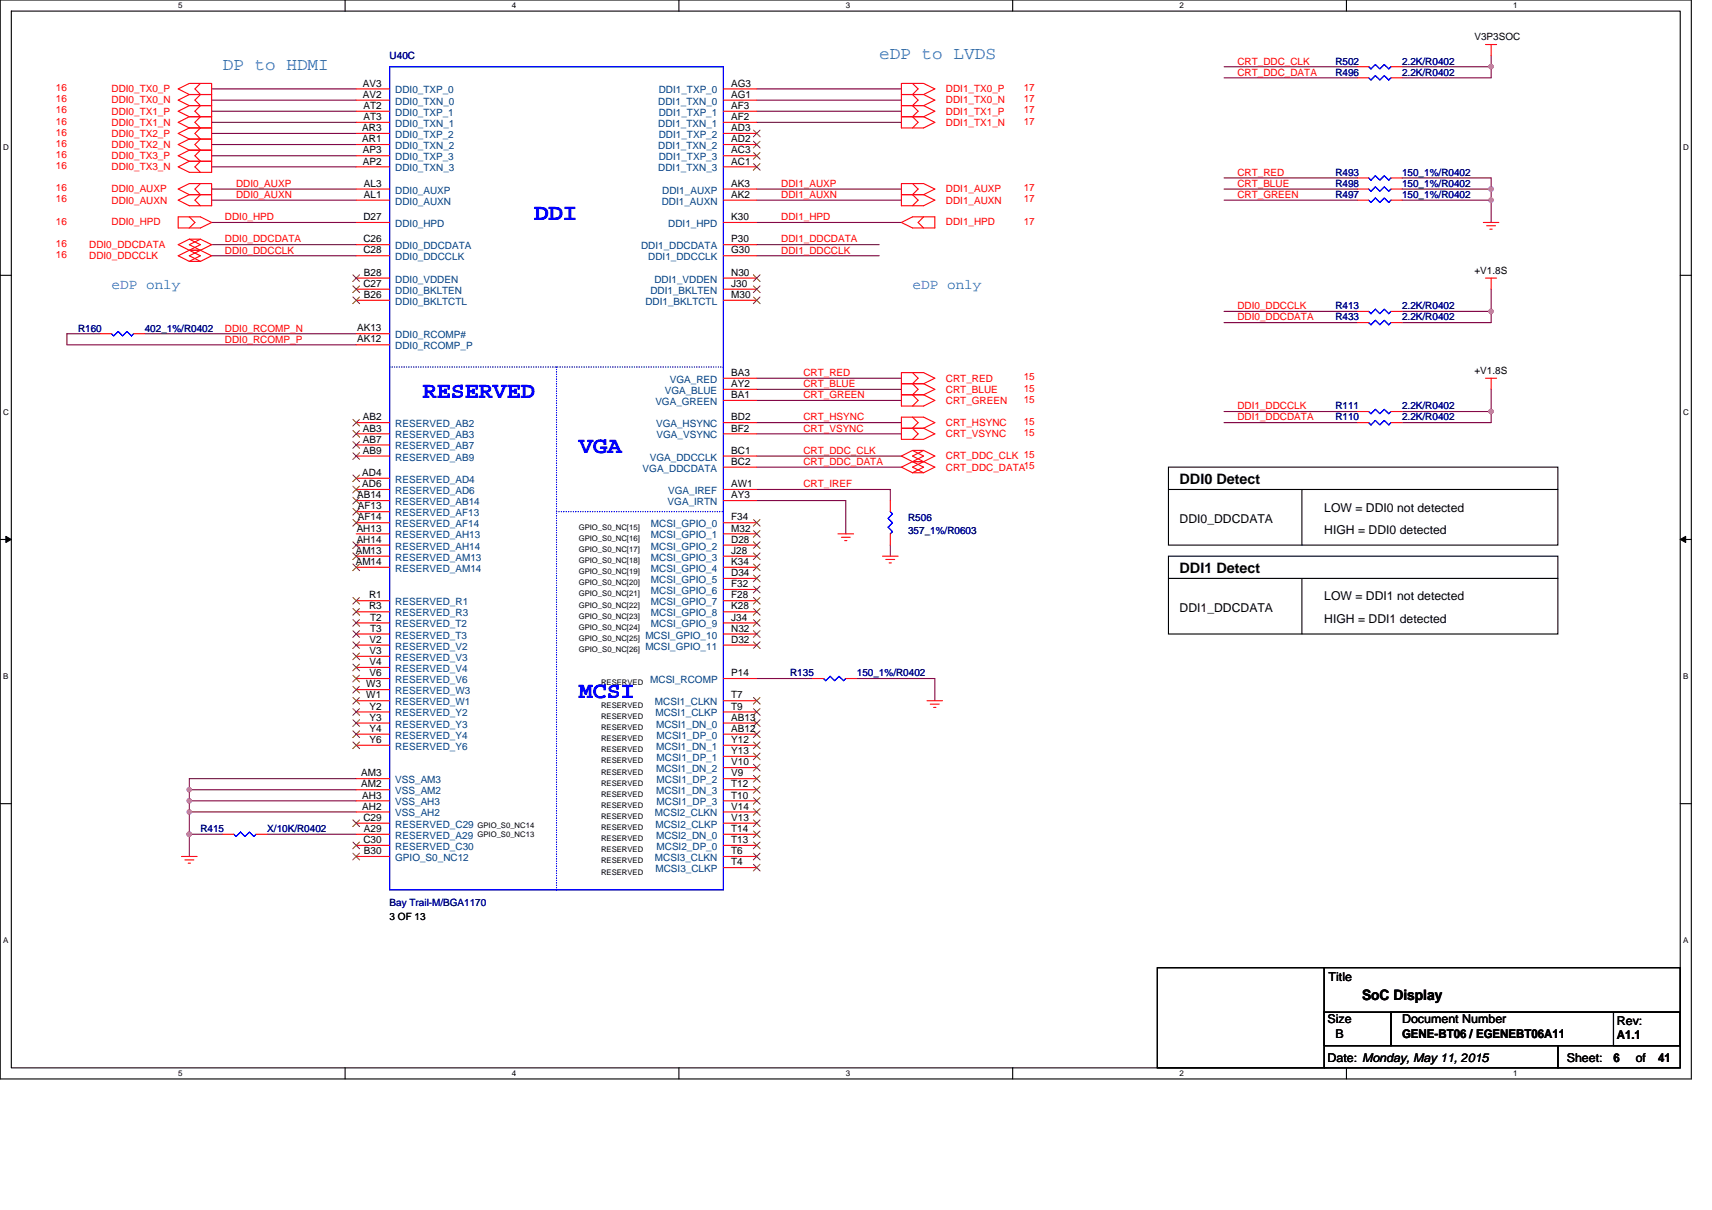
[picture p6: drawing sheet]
<svg xmlns="http://www.w3.org/2000/svg" width="297mm" height="210mm" viewBox="0 0 297 210" stroke-linecap="round" stroke-linejoin="round" font-family="sans-serif">
<defs><g id="words">
<g font-size="4" fill="#00f">
<text x="92.7" y="38.1">DDI</text>
<text x="73.4" y="69">RESERVED</text>
<text x="100.4" y="78.7">VGA</text>
<text x="100.4" y="121.1">MCSI</text>
</g>
<g font-size="3.1" fill="#0080ff">
<text x="152.5" y="10.2">eDP to LVDS</text>
<text x="38.6" y="12.1">DP to HDMI</text>
</g>
<g font-size="2.5" fill="#0080ff">
<text x="19.3" y="50.2">eDP only</text>
<text x="158.3" y="50.2">eDP only</text>
</g>
<g font-size="2.5">
<text x="204.7" y="84">DDI0 Detect</text>
<text x="204.7" y="99.4">DDI1 Detect</text>
<text x="236.3" y="173.5">SoC Display</text>
</g>
<g font-size="2.1">
<text x="229.8" y="88.8">LOW = DDI0 not detected</text>
<text x="204.7" y="90.7">DDI0_DDCDATA</text>
<text x="229.8" y="92.6">HIGH = DDI0 detected</text>
<text x="204.7" y="106.2">DDI1_DDCDATA</text>
<text x="229.8" y="104.2">LOW = DDI1 not detected</text>
<text x="229.8" y="108.1">HIGH = DDI1 detected</text>
<text x="230.5" y="170.2">Title</text>
<text x="230.3" y="177.6">Size</text>
<text x="243.3" y="177.6">Document Number</text>
<text x="280.5" y="177.9">Rev:</text>
<text x="230.3" y="184.3">Date: Monday, May 11, 2015</text>
<text x="231.7" y="180.1">B</text>
<text x="243.3" y="180.1">GENE-BT06 / EGENEBT06A11</text>
<text x="271.8" y="184.3">Sheet:</text>
<text x="279.9" y="184.4">6</text>
<text x="280.5" y="180.3">A1.1</text>
<text x="283.8" y="184.3">of</text>
<text x="287.7" y="184.4">41</text>
</g>
<g font-size="1.7" fill="#000080">
<text x="67.6" y="10.2">U40C</text>
<text x="231.7" y="11.2">R502</text>
<text x="243.3" y="11.2">2.2K/R0402</text>
<text x="231.7" y="13.1">R496</text>
<text x="243.3" y="13.1">2.2K/R0402</text>
<text x="231.7" y="30.5">R493</text>
<text x="231.7" y="34.4">R497</text>
<text x="231.7" y="32.4">R498</text>
<text x="243.3" y="30.5">150_1%/R0402</text>
<text x="243.3" y="34.4">150_1%/R0402</text>
<text x="243.3" y="32.4">150_1%/R0402</text>
<text x="231.7" y="53.7">R413</text>
<text x="243.3" y="53.7">2.2K/R0402</text>
<text x="13.5" y="57.5">R160</text>
<text x="25.1" y="57.5">402_1%/R0402</text>
<text x="231.7" y="55.6">R433</text>
<text x="243.3" y="55.6">2.2K/R0402</text>
<text x="231.7" y="71">R111</text>
<text x="243.3" y="71">2.2K/R0402</text>
<text x="231.7" y="73">R110</text>
<text x="243.3" y="73">2.2K/R0402</text>
<text x="157.6" y="90.3">R506</text>
<text x="157.6" y="92.6">357_1%/R0603</text>
<text x="137.1" y="117.4">R135</text>
<text x="148.7" y="117.4">150_1%/R0402</text>
<text x="34.8" y="144.4">R415</text>
<text x="46.4" y="144.4">X/10K/R0402</text>
<text x="67.6" y="157.1">Bay Trail-M/BGA1170</text>
</g>
<g font-size="1.7" fill="#f00">
<text x="214.7" y="11.2">CRT_DDC_CLK</text>
<text x="9.7" y="15.8">16</text>
<text x="9.7" y="17.8">16</text>
<text x="19.3" y="16">DDI0_TX0_P</text>
<text x="19.3" y="17.9">DDI0_TX0_N</text>
<text x="164.1" y="16">DDI1_TX0_P</text>
<text x="164.1" y="17.9">DDI1_TX0_N</text>
<text x="177.6" y="15.8">17</text>
<text x="177.6" y="17.8">17</text>
<text x="214.7" y="13.1">CRT_DDC_DATA</text>
<text x="9.7" y="19.7">16</text>
<text x="9.7" y="21.6">16</text>
<text x="9.7" y="23.5">16</text>
<text x="19.3" y="19.9">DDI0_TX1_P</text>
<text x="19.3" y="21.8">DDI0_TX1_N</text>
<text x="19.3" y="23.7">DDI0_TX2_P</text>
<text x="164.1" y="19.9">DDI1_TX1_P</text>
<text x="164.1" y="21.8">DDI1_TX1_N</text>
<text x="177.6" y="19.7">17</text>
<text x="177.6" y="21.6">17</text>
<text x="9.7" y="25.5">16</text>
<text x="9.7" y="27.4">16</text>
<text x="9.7" y="29.3">16</text>
<text x="19.3" y="25.7">DDI0_TX2_N</text>
<text x="19.3" y="27.6">DDI0_TX3_P</text>
<text x="19.3" y="29.5">DDI0_TX3_N</text>
<text x="9.7" y="33.2">16</text>
<text x="9.7" y="35.1">16</text>
<text x="19.3" y="33.4">DDI0_AUXP</text>
<text x="19.3" y="35.3">DDI0_AUXN</text>
<text x="41" y="32.4">DDI0_AUXP</text>
<text x="41" y="34.4">DDI0_AUXN</text>
<text x="135.5" y="32.4">DDI1_AUXP</text>
<text x="135.5" y="34.4">DDI1_AUXN</text>
<text x="164.1" y="33.4">DDI1_AUXP</text>
<text x="164.1" y="35.3">DDI1_AUXN</text>
<text x="177.6" y="33.2">17</text>
<text x="177.6" y="35.1">17</text>
<text x="214.7" y="32.4">CRT_BLUE</text>
<text x="214.7" y="34.4">CRT_GREEN</text>
<text x="214.7" y="30.5">CRT_RED</text>
<text x="9.7" y="39">16</text>
<text x="19.3" y="39">DDI0_HPD</text>
<text x="39" y="38.2">DDI0_HPD</text>
<text x="135.5" y="38.2">DDI1_HPD</text>
<text x="164.1" y="39">DDI1_HPD</text>
<text x="177.6" y="39">17</text>
<text x="9.7" y="42.8">16</text>
<text x="9.7" y="44.8">16</text>
<text x="15.5" y="43.1">DDI0_DDCDATA</text>
<text x="15.5" y="45">DDI0_DDCCLK</text>
<text x="39" y="42.1">DDI0_DDCDATA</text>
<text x="39" y="44">DDI0_DDCCLK</text>
<text x="135.5" y="42.1">DDI1_DDCDATA</text>
<text x="135.5" y="44">DDI1_DDCCLK</text>
<text x="214.7" y="53.7">DDI0_DDCCLK</text>
<text x="39" y="57.5">DDI0_RCOMP_N</text>
<text x="39" y="59.5">DDI0_RCOMP_P</text>
<text x="214.7" y="55.6">DDI0_DDCDATA</text>
<text x="139.4" y="65.3">CRT_RED</text>
<text x="139.4" y="67.2">CRT_BLUE</text>
<text x="139.4" y="69.1">CRT_GREEN</text>
<text x="164.1" y="68.1">CRT_BLUE</text>
<text x="164.1" y="70.1">CRT_GREEN</text>
<text x="164.1" y="66.2">CRT_RED</text>
<text x="177.6" y="67.9">15</text>
<text x="177.6" y="69.9">15</text>
<text x="177.6" y="66">15</text>
<text x="214.7" y="71">DDI1_DDCCLK</text>
<text x="139.4" y="73">CRT_HSYNC</text>
<text x="139.4" y="74.9">CRT_VSYNC</text>
<text x="164.1" y="73.9">CRT_HSYNC</text>
<text x="164.1" y="75.9">CRT_VSYNC</text>
<text x="177.6" y="73.7">15</text>
<text x="177.6" y="75.7">15</text>
<text x="214.7" y="73">DDI1_DDCDATA</text>
<text x="139.4" y="78.8">CRT_DDC_CLK</text>
<text x="139.4" y="80.7">CRT_DDC_DATA</text>
<text x="164.1" y="79.7">CRT_DDC_CLK 15</text>
<text x="164.1" y="81.7">CRT_DDC_DATA15</text>
<text x="139.4" y="84.6">CRT_IREF</text>
</g>
<g font-size="1.7">
<text x="255.8" y="6.9">V3P3SOC</text>
<text x="62.9" y="15">AV3</text>
<text x="62.9" y="17">AV2</text>
<text x="126.9" y="15">AG3</text>
<text x="126.9" y="17">AG1</text>
<text x="62.9" y="22.8">AR3</text>
<text x="63.1" y="18.9">AT2</text>
<text x="63.1" y="20.8">AT3</text>
<text x="126.9" y="18.9">AF3</text>
<text x="126.9" y="22.8">AD3</text>
<text x="126.9" y="20.8">AF2</text>
<text x="62.9" y="24.7">AR1</text>
<text x="62.9" y="26.6">AP3</text>
<text x="62.9" y="28.6">AP2</text>
<text x="126.9" y="26.6">AC3</text>
<text x="126.9" y="24.7">AD2</text>
<text x="126.9" y="28.6">AC1</text>
<text x="63.1" y="32.4">AL3</text>
<text x="63.1" y="34.3">AL1</text>
<text x="126.9" y="32.4">AK3</text>
<text x="126.9" y="34.3">AK2</text>
<text x="63.1" y="38.2">D27</text>
<text x="126.9" y="38.2">K30</text>
<text x="63.1" y="42.1">C26</text>
<text x="63.1" y="44">C28</text>
<text x="63.1" y="47.9">B28</text>
<text x="126.9" y="44">G30</text>
<text x="126.9" y="42.1">P30</text>
<text x="126.9" y="47.9">N30</text>
<text x="255.8" y="47.5">+V1.8S</text>
<text x="63.1" y="49.8">C27</text>
<text x="63.1" y="51.7">B26</text>
<text x="126.9" y="51.7">M30</text>
<text x="126.9" y="49.8">J30</text>
<text x="62" y="57.5">AK13</text>
<text x="62" y="59.4">AK12</text>
<text x="126.9" y="65.2">BA3</text>
<text x="255.8" y="64.9">+V1.8S</text>
<text x="126.9" y="67.2">AY2</text>
<text x="126.9" y="69.1">BA1</text>
<text x="62.9" y="76.8">AB7</text>
<text x="62.9" y="72.9">AB2</text>
<text x="62.9" y="74.9">AB3</text>
<text x="126.9" y="74.9">BF2</text>
<text x="126.9" y="72.9">BD2</text>
<text x="62.9" y="82.6">AD4</text>
<text x="62.9" y="78.7">AB9</text>
<text x="126.9" y="78.7">BC1</text>
<text x="126.9" y="80.7">BC2</text>
<text x="62" y="86.5">AB14</text>
<text x="62.1" y="88.4">AF13</text>
<text x="62.9" y="84.5">AD6</text>
<text x="126.9" y="86.5">AY3</text>
<text x="126.9" y="84.5">AW1</text>
<text x="61.9" y="92.2">AH13</text>
<text x="61.9" y="94.2">AH14</text>
<text x="62.1" y="90.3">AF14</text>
<text x="126.9" y="92.2">M32</text>
<text x="126.9" y="90.3">F34</text>
<text x="126.9" y="94.2">D28</text>
<text x="61.7" y="96.1">AM13</text>
<text x="61.7" y="98">AM14</text>
<text x="126.9" y="98">K34</text>
<text x="126.9" y="96.1">J28</text>
<text x="126.9" y="101.9">F32</text>
<text x="126.9" y="100">D34</text>
<text x="64" y="105.8">R3</text>
<text x="64" y="103.8">R1</text>
<text x="64.2" y="107.7">T2</text>
<text x="126.9" y="105.8">K28</text>
<text x="126.9" y="107.7">J34</text>
<text x="126.9" y="103.8">F28</text>
<text x="64.1" y="111.5">V2</text>
<text x="64.1" y="113.5">V3</text>
<text x="64.2" y="109.6">T3</text>
<text x="126.9" y="109.6">N32</text>
<text x="126.9" y="111.5">D32</text>
<text x="63.6" y="119.3">W3</text>
<text x="64.1" y="115.4">V4</text>
<text x="64.1" y="117.3">V6</text>
<text x="126.9" y="117.3">P14</text>
<text x="63.6" y="121.2">W1</text>
<text x="64.1" y="123.1">Y2</text>
<text x="64.1" y="125.1">Y3</text>
<text x="126.9" y="121.2">T7</text>
<text x="126.9" y="123.1">T9</text>
<text x="126.9" y="125.1">AB13</text>
<text x="64.1" y="127">Y4</text>
<text x="64.1" y="128.9">Y6</text>
<text x="126.9" y="127">AB12</text>
<text x="126.9" y="130.9">Y13</text>
<text x="126.9" y="128.9">Y12</text>
<text x="62.7" y="134.7">AM3</text>
<text x="62.7" y="136.7">AM2</text>
<text x="126.9" y="134.7">V9</text>
<text x="126.9" y="136.7">T12</text>
<text x="126.9" y="132.8">V10</text>
<text x="62.9" y="138.6">AH3</text>
<text x="62.9" y="140.5">AH2</text>
<text x="63.1" y="142.5">C29</text>
<text x="126.9" y="140.5">V14</text>
<text x="126.9" y="138.6">T10</text>
<text x="126.9" y="142.5">V13</text>
<text x="63.1" y="146.3">C30</text>
<text x="63.1" y="148.2">B30</text>
<text x="63.1" y="144.4">A29</text>
<text x="126.9" y="146.3">T13</text>
<text x="126.9" y="148.2">T6</text>
<text x="126.9" y="144.4">T14</text>
<text x="126.9" y="150.2">T4</text>
<text x="67.6" y="159.6">3 OF 13</text>
</g>
<g font-size="1.7" fill="#004080">
<text x="68.6" y="16.2">DDI0_TXP_0</text>
<text x="114.3" y="16.2">DDI1_TXP_0</text>
<text x="68.6" y="18.2">DDI0_TXN_0</text>
<text x="68.6" y="20.1">DDI0_TXP_1</text>
<text x="68.6" y="22">DDI0_TXN_1</text>
<text x="68.6" y="23.9">DDI0_TXP_2</text>
<text x="114.2" y="22">DDI1_TXN_1</text>
<text x="114.2" y="18.2">DDI1_TXN_0</text>
<text x="114.3" y="20.1">DDI1_TXP_1</text>
<text x="114.3" y="23.9">DDI1_TXP_2</text>
<text x="68.6" y="27.8">DDI0_TXP_3</text>
<text x="68.6" y="25.9">DDI0_TXN_2</text>
<text x="68.6" y="29.7">DDI0_TXN_3</text>
<text x="114.2" y="25.9">DDI1_TXN_2</text>
<text x="114.2" y="29.7">DDI1_TXN_3</text>
<text x="114.3" y="27.8">DDI1_TXP_3</text>
<text x="68.6" y="33.6">DDI0_AUXP</text>
<text x="68.6" y="35.5">DDI0_AUXN</text>
<text x="114.8" y="35.5">DDI1_AUXN</text>
<text x="114.9" y="33.6">DDI1_AUXP</text>
<text x="68.6" y="39.4">DDI0_HPD</text>
<text x="115.9" y="39.4">DDI1_HPD</text>
<text x="68.6" y="43.2">DDI0_DDCDATA</text>
<text x="68.6" y="45.2">DDI0_DDCCLK</text>
<text x="111.2" y="43.2">DDI1_DDCDATA</text>
<text x="112.5" y="45.2">DDI1_DDCCLK</text>
<text x="68.6" y="51">DDI0_BKLTEN</text>
<text x="68.6" y="49">DDI0_VDDEN</text>
<text x="68.6" y="52.9">DDI0_BKLTCTL</text>
<text x="112" y="52.9">DDI1_BKLTCTL</text>
<text x="112.8" y="51">DDI1_BKLTEN</text>
<text x="113.5" y="49">DDI1_VDDEN</text>
<text x="68.6" y="58.7">DDI0_RCOMP#</text>
<text x="68.6" y="60.6">DDI0_RCOMP_P</text>
<text x="113.7" y="70.3">VGA_GREEN</text>
<text x="115.3" y="68.3">VGA_BLUE</text>
<text x="116.2" y="66.4">VGA_RED</text>
<text x="68.6" y="78">RESERVED_AB7</text>
<text x="68.6" y="74.1">RESERVED_AB2</text>
<text x="68.6" y="76.1">RESERVED_AB3</text>
<text x="113.8" y="74.1">VGA_HSYNC</text>
<text x="113.9" y="76.1">VGA_VSYNC</text>
<text x="68.6" y="83.8">RESERVED_AD4</text>
<text x="68.6" y="79.9">RESERVED_AB9</text>
<text x="111.5" y="81.9">VGA_DDCDATA</text>
<text x="112.8" y="79.9">VGA_DDCCLK</text>
<text x="68.6" y="85.7">RESERVED_AD6</text>
<text x="68.6" y="87.7">RESERVED_AB14</text>
<text x="68.6" y="89.6">RESERVED_AF13</text>
<text x="115.8" y="87.7">VGA_IRTN</text>
<text x="115.9" y="85.7">VGA_IREF</text>
<text x="68.6" y="91.5">RESERVED_AF14</text>
<text x="68.6" y="93.4">RESERVED_AH13</text>
<text x="68.6" y="95.4">RESERVED_AH14</text>
<text x="112.9" y="93.4">MCSI_GPIO_1</text>
<text x="112.9" y="91.5">MCSI_GPIO_0</text>
<text x="112.9" y="95.4">MCSI_GPIO_2</text>
<text x="68.6" y="97.3">RESERVED_AM13</text>
<text x="68.6" y="99.2">RESERVED_AM14</text>
<text x="112.9" y="99.2">MCSI_GPIO_4</text>
<text x="112.9" y="97.3">MCSI_GPIO_3</text>
<text x="112.9" y="101.2">MCSI_GPIO_5</text>
<text x="68.6" y="107">RESERVED_R3</text>
<text x="68.6" y="105">RESERVED_R1</text>
<text x="112.9" y="107">MCSI_GPIO_8</text>
<text x="112.9" y="103.1">MCSI_GPIO_6</text>
<text x="112.9" y="105">MCSI_GPIO_7</text>
<text x="68.6" y="108.9">RESERVED_T2</text>
<text x="68.6" y="112.7">RESERVED_V2</text>
<text x="68.6" y="110.8">RESERVED_T3</text>
<text x="112" y="110.8">MCSI_GPIO_10</text>
<text x="112" y="112.7">MCSI_GPIO_11</text>
<text x="112.9" y="108.9">MCSI_GPIO_9</text>
<text x="68.6" y="114.7">RESERVED_V3</text>
<text x="68.6" y="116.6">RESERVED_V4</text>
<text x="68.6" y="118.5">RESERVED_V6</text>
<text x="112.8" y="118.5">MCSI_RCOMP</text>
<text x="68.6" y="120.5">RESERVED_W3</text>
<text x="68.6" y="122.4">RESERVED_W1</text>
<text x="68.6" y="124.3">RESERVED_Y2</text>
<text x="113.6" y="122.4">MCSI1_CLKN</text>
<text x="113.7" y="124.3">MCSI1_CLKP</text>
<text x="68.6" y="128.2">RESERVED_Y4</text>
<text x="68.6" y="130.1">RESERVED_Y6</text>
<text x="68.6" y="126.3">RESERVED_Y3</text>
<text x="113.8" y="126.3">MCSI1_DN_0</text>
<text x="113.8" y="130.1">MCSI1_DN_1</text>
<text x="113.9" y="128.2">MCSI1_DP_0</text>
<text x="68.6" y="135.9">VSS_AM3</text>
<text x="68.6" y="137.8">VSS_AM2</text>
<text x="113.8" y="137.8">MCSI1_DN_3</text>
<text x="113.8" y="134">MCSI1_DN_2</text>
<text x="113.9" y="132">MCSI1_DP_1</text>
<text x="113.9" y="135.9">MCSI1_DP_2</text>
<text x="68.6" y="143.6">RESERVED_C29</text>
<text x="68.6" y="139.8">VSS_AH3</text>
<text x="68.6" y="141.7">VSS_AH2</text>
<text x="113.6" y="141.7">MCSI2_CLKN</text>
<text x="113.7" y="143.6">MCSI2_CLKP</text>
<text x="113.9" y="139.8">MCSI1_DP_3</text>
<text x="68.6" y="149.4">GPIO_S0_NC12</text>
<text x="68.6" y="147.5">RESERVED_C30</text>
<text x="68.6" y="145.6">RESERVED_A29</text>
<text x="113.6" y="149.4">MCSI3_CLKN</text>
<text x="113.8" y="145.6">MCSI2_DN_0</text>
<text x="113.9" y="147.5">MCSI2_DP_0</text>
<text x="113.7" y="151.3">MCSI3_CLKP</text>
</g>
<g font-size="1.4">
<text x="30.9" y="1.5">5</text>
<text x="88.8" y="1.5">4</text>
<text x="146.7" y="1.5">3</text>
<text x="204.7" y="1.5">2</text>
<text x="262.6" y="1.5">1</text>
<text x=".5" y="26.1">D</text>
<text x="292" y="26.1">D</text>
<text x=".5" y="71.9">C</text>
<text x="292" y="71.9">C</text>
<text x=".5" y="117.8">B</text>
<text x="292" y="117.8">B</text>
<text x=".5" y="163.6">A</text>
<text x="292" y="163.6">A</text>
<text x="30.9" y="186.8">5</text>
<text x="88.8" y="186.8">4</text>
<text x="146.7" y="186.8">3</text>
<text x="204.7" y="186.8">2</text>
<text x="262.6" y="186.8">1</text>
</g>
<g font-size="1.3">
<text x="100.4" y="91.9">GPIO_S0_NC[15]</text>
<text x="100.4" y="93.9">GPIO_S0_NC[16]</text>
<text x="100.4" y="95.8">GPIO_S0_NC[17]</text>
<text x="100.4" y="97.7">GPIO_S0_NC[18]</text>
<text x="100.4" y="99.7">GPIO_S0_NC[19]</text>
<text x="100.4" y="101.6">GPIO_S0_NC[20]</text>
<text x="100.4" y="103.5">GPIO_S0_NC[21]</text>
<text x="100.4" y="105.5">GPIO_S0_NC[22]</text>
<text x="100.4" y="107.4">GPIO_S0_NC[23]</text>
<text x="100.4" y="109.3">GPIO_S0_NC[24]</text>
<text x="100.4" y="111.2">GPIO_S0_NC[25]</text>
<text x="100.4" y="113.2">GPIO_S0_NC[26]</text>
<text x="104.3" y="119">RESERVED</text>
<text x="104.3" y="124.8">RESERVED</text>
<text x="104.3" y="122.8">RESERVED</text>
<text x="104.3" y="126.7">RESERVED</text>
<text x="104.3" y="128.6">RESERVED</text>
<text x="104.3" y="130.5">RESERVED</text>
<text x="104.3" y="132.5">RESERVED</text>
<text x="104.3" y="134.4">RESERVED</text>
<text x="104.3" y="136.3">RESERVED</text>
<text x="82.8" y="143.7">GPIO_S0_NC14</text>
<text x="104.3" y="138.3">RESERVED</text>
<text x="104.3" y="140.2">RESERVED</text>
<text x="104.3" y="142.1">RESERVED</text>
<text x="82.8" y="145.2">GPIO_S0_NC13</text>
<text x="104.3" y="144.1">RESERVED</text>
<text x="104.3" y="146">RESERVED</text>
<text x="104.3" y="147.9">RESERVED</text>
<text x="104.3" y="149.8">RESERVED</text>
<text x="104.3" y="151.8">RESERVED</text>
</g>
</g></defs>
<path d="M0 0h293.5v187.2h-293.5zM2 1.9h289.5v183.4h-289.5z" fill="none" stroke="#000" stroke-width=".19"/>
<g fill="#fff">
<path d="M30.9 .2h.8v1.6h-.8z"/>
<path d="M30.9 185.5h.8v1.6h-.8z"/>
</g>
<path d="M59.9 0v1.9M59.9 185.3v1.9" fill="none" stroke="#000" stroke-width=".19"/>
<g fill="#fff">
<path d="M88.8 .2h.8v1.6h-.8z"/>
<path d="M88.8 185.5h.8v1.6h-.8z"/>
</g>
<path d="M117.8 0v1.9M117.8 185.3v1.9" fill="none" stroke="#000" stroke-width=".19"/>
<g fill="#fff">
<path d="M146.7 .2h.8v1.6h-.8z"/>
<path d="M146.7 185.5h.8v1.6h-.8z"/>
</g>
<path d="M175.7 0v1.9M175.7 185.3v1.9" fill="none" stroke="#000" stroke-width=".19"/>
<g fill="#fff">
<path d="M204.7 .2h.7v1.6h-.7z"/>
<path d="M204.7 185.5h.7v1.6h-.7z"/>
</g>
<path d="M233.6 0v1.9M233.6 185.3v1.9" fill="none" stroke="#000" stroke-width=".19"/>
<g fill="#fff">
<path d="M262.6 .2h.7v1.6h-.7z"/>
<path d="M262.6 185.5h.7v1.6h-.7z"/>
<path d="M.5 24.8h1v1.6h-1z"/>
<path d="M292 24.8h1v1.6h-1z"/>
<path d="M.5 70.7h1v1.5h-1z"/>
<path d="M292 70.7h1v1.5h-1z"/>
</g>
<path d="M0 47.8h2M291.5 47.8h2" fill="none" stroke="#000" stroke-width=".19"/>
<g fill="#fff">
<path d="M.5 116.5h.9v1.6h-.9z"/>
<path d="M292 116.5h.9v1.6h-.9z"/>
</g>
<path d="M0 93.6h2M291.5 93.6h2" fill="none" stroke="#000" stroke-width=".19"/>
<path d="M1 93.1l1 .5-1 .5zM291.5 93.6l1-.5v1z" fill="#000" stroke="#000" stroke-width=".17"/>
<g fill="#fff">
<path d="M.5 162.4h.9v1.5h-.9z"/>
<path d="M292 162.4h.9v1.5h-.9z"/>
</g>
<g fill="none" stroke="#000" stroke-width=".19">
<path d="M202.7 81.1h67.6v13.5h-67.6zM202.7 96.5h67.6v13.5h-67.6zM202.7 84.9h67.6M225.9 84.9v9.7M202.7 100.4h67.6M225.9 100.4v9.6M0 139.5h2M291.5 139.5h2M200.8 167.9h29v17.4h-29zM229.8 175.7h11.5v5.8h-11.5zM229.8 167.9h61.7v7.8h-61.7zM241.3 175.7h50.2v5.8h-50.2z"/>
<path d="M279.9 175.7h11.6v5.8h-11.6zM229.8 181.5h40.5v3.8h-40.5zM270.3 181.5h21.2v3.8h-21.2z"/>
</g>
<g fill="none" stroke="#800040" stroke-width=".19">
<path d="M36.7 15.4h25.1M36.7 17.4h25.1M36.7 19.3h25.1M131.3 15.4h25.1M131.3 17.4h25.1M131.3 19.3h25.1M212.4 13.5h23.1M212.4 11.6h23.1M243.3 11.6h15.4M258.7 11.6v1.9h-15.4M258.7 9.7v1.9M36.7 21.2h25.1"/>
<path d="M36.7 23.2h25.1M36.7 25.1h25.1M36.7 27h25.1M36.7 29h25.1M36.7 38.6h25.1M36.7 32.8h25.1M36.7 34.7h25.1M131.3 21.2h25.1M131.3 32.8h25.1M131.3 34.7h25.1M131.3 38.6h25.1M212.4 32.8h23.1"/>
<path d="M212.4 34.7h23.1M212.4 30.9h23.1M243.3 30.9h15.4v1.9M243.3 32.8h15.4M243.3 34.7h15.4M258.7 32.8v1.9M258.7 34.7v3.9M17.4 57.9h-5.8v1.9h50.2M25.1 57.9h36.7M36.7 42.5h25.1M36.7 44.4h25.1M131.3 42.5h21.2"/>
<path d="M131.3 44.4h21.2M212.4 54h23.1M212.4 56h23.1M243.3 54h15.4M258.7 50.2v3.8M258.7 54v2h-15.4M131.3 67.6h25.1M131.3 69.5h25.1M131.3 65.6h25.1M131.3 73.3h25.1M131.3 75.3h25.1M131.3 79.1h25.1"/>
<path d="M212.4 71.4h23.1M212.4 73.3h23.1M243.3 71.4h15.4M258.7 71.4v1.9h-15.4M258.7 67.6v3.8M131.3 81.1h25.1M131.3 84.9h23.2v2M131.3 86.9h15.4v5.7M154.5 94.6v1.9M131.3 117.8h9.6M148.7 117.8h13.5v3.8M32.8 137.1v1.9"/>
<path d="M32.8 139h29M32.8 137.1h29M32.8 139v1.9M61.8 135.1h-29v2M32.8 140.9v3.9M32.8 140.9h29M32.8 144.8v3.8M32.8 144.8h5.8M46.4 144.8h15.4"/>
</g>
<g fill="#f0f" stroke="#f0f" stroke-width=".19">
<circle cx="258.7" cy="34.7" r=".38"/>
<circle cx="258.7" cy="32.8" r=".38"/>
<circle cx="258.7" cy="11.6" r=".38"/>
<circle cx="258.7" cy="71.4" r=".38"/>
<circle cx="258.7" cy="54" r=".38"/>
<circle cx="32.8" cy="144.8" r=".38"/>
<circle cx="32.8" cy="139" r=".38"/>
<circle cx="32.8" cy="137" r=".38"/>
<circle cx="32.8" cy="140.9" r=".38"/>
</g>
<g fill="none" stroke="#f00" stroke-width=".19">
<path d="M30.9 15.4l1.9-.9h3.9v1.9h-3.9zM30.9 17.4l1.9-1h3.9v1.9h-3.9zM30.9 19.3l1.9-1h3.9v2h-3.9zM34.8 14.5l-1 .9 1 1-1 1 1 .9-1 1 1 1-1 .9 1 1-1 1 1 .9-1 1 1 1-1 .9 1 1-1 1 1 .9M61.8 15.4h5.8M61.8 17.4h5.8M61.8 19.3h5.8M125.5 15.4h5.8M125.5 19.3h5.8M125.5 17.4h5.8M156.4 14.5h3.8l2 .9-2 1h-3.8zM156.4 16.4h3.8l2 1-2 .9h-3.8z"/>
<path d="M156.4 18.3h3.8l2 1-2 1h-3.8zM158.3 14.5l1 .9-1 1 1 1-1 .9 1 1-1 1 1 .9-1 1M235.5 11.6h2M235.5 13.5h2M241.3 11.6h2M241.3 13.5h2M257.7 7.7h2M258.7 7.7v2M30.9 21.2l1.9-.9h3.9v1.9h-3.9zM30.9 23.2l1.9-1h3.9v1.9h-3.9zM30.9 25.1l1.9-1h3.9v2h-3.9zM30.9 27l1.9-.9h3.9v1.9h-3.9z"/>
<path d="M30.9 29l1.9-1h3.9v1.9h-3.9zM30.9 32.8l1.9-.9h3.9v1.9h-3.9zM30.9 34.7l1.9-.9h3.9v1.9h-3.9zM30.9 37.6h3.9l1.9 1-1.9 1h-3.9zM32.8 37.6l1 1-1 1M34.8 31.9l-1 .9 1 1-1 .9 1 1M61.8 38.6h5.8M61.8 21.2h5.8M61.8 23.2h5.8M61.8 27h5.8M61.8 25.1h5.8M61.8 29h5.8"/>
<path d="M61.8 32.8h5.8M61.8 34.7h5.8M125.5 21.2h5.8M125.5 23.2h5.8M125.5 25.1h5.8M125.5 38.6h5.8M125.5 34.7h5.8M125.5 32.8h5.8M125.5 29h5.8M125.5 27h5.8M156.4 38.6l1.9-1h3.9v2h-3.9zM156.4 20.3h3.8l2 .9-2 1h-3.8z"/>
<path d="M156.4 31.9h3.8l2 .9-2 1h-3.8zM156.4 33.8h3.8l2 .9-2 1h-3.8zM158.3 31.9l1 .9-1 1 1 .9-1 1M160.2 37.6l-.9 1 .9 1M235.5 30.9h2M235.5 34.7h2M235.5 32.8h2M241.3 30.9h2M241.3 34.7h2M241.3 32.8h2M257.4 38.6h2.7M257.9 39.2h1.6"/>
<path d="M258.5 39.8h.4M17.4 57.9h1.9M23.2 57.9h1.9M32.8 41.5h2l1.9 1-1.9 .9M32.8 41.5l2 1-2 .9M32.8 43.4h2l1.9 1-1.9 1M32.8 43.4l2 1-2 1M32.8 41.5l-1.9 1 1.9 .9h2M32.8 43.4l-1.9 1 1.9 1h2M34.8 41.5l-2 1 2 .9M34.8 43.4l-2 1 2 1M61.8 42.5h5.8"/>
<path d="M61.8 44.4h5.8M61.8 50.2h5.8M61.8 48.3h5.8M61.8 52.1h5.8M61.8 57.9h5.8M61.8 59.8h5.8M125.5 52.1h5.8M125.5 50.2h5.8M125.5 48.3h5.8M125.5 44.4h5.8M125.5 42.5h5.8M235.5 56h2"/>
<path d="M235.5 54h2M241.3 56h2M241.3 54h2M257.7 48.3h2M258.7 48.3v1.9M61.8 77.2h5.8M61.8 79.1h5.8M61.8 73.3h5.8M61.8 75.3h5.8M125.5 73.3h5.8M125.5 69.5h5.8M125.5 67.6h5.8"/>
<path d="M125.5 65.6h5.8M125.5 79.1h5.8M125.5 75.3h5.8M156.4 72.4h3.8l2 .9-2 1h-3.8zM156.4 74.3h3.8l2 1-2 .9h-3.8zM156.4 66.6h3.8l2 1-2 .9h-3.8zM156.4 68.5h3.8l2 1-2 1h-3.8zM156.4 64.7h3.8l2 .9-2 1h-3.8zM158.3 78.2l1.9 .9-1.9 1M158.3 72.4l1 .9-1 1 1 1-1 .9M158.3 64.7l1 .9-1 1 1 1-1 .9 1 1-1 1M160.2 78.2l2 .9-2 1h-1.9"/>
<path d="M160.2 78.2h-1.9l-1.9 .9 1.9 1M160.2 78.2l-1.9 .9 1.9 1M235.5 71.4h2M235.5 73.3h2M241.3 71.4h2M241.3 73.3h2M257.7 65.6h2M258.7 65.6v2M61.8 96.5h5.8M61.8 84.9h5.8M61.8 83h5.8M61.8 86.9h5.8"/>
<path d="M61.8 88.8h5.8M61.8 90.7h5.8M61.8 92.6h5.8M61.8 94.6h5.8M61.8 98.4h5.8M125.5 86.9h5.8M125.5 84.9h5.8M125.5 81.1h5.8M125.5 98.4h5.8M125.5 92.6h5.8M125.5 96.5h5.8M125.5 90.7h5.8"/>
<path d="M125.5 94.6h5.8M145.4 92.6h2.7M146 93.2h1.5M146.6 93.8h.3M153.1 96.5h2.7M153.7 97.1h1.5M154.3 97.7h.4M154.5 86.9v1.9M154.5 92.6v2M158.3 80.1l1.9 1-1.9 .9M160.2 80.1l2 1-2 .9h-1.9M160.2 80.1h-1.9l-1.9 1 1.9 .9"/>
<path d="M160.2 80.1l-1.9 1 1.9 .9M61.8 108.1h5.8M61.8 119.7h5.8M61.8 112h5.8M61.8 106.2h5.8M61.8 113.9h5.8M61.8 104.2h5.8M61.8 115.8h5.8M61.8 117.8h5.8M61.8 110h5.8M125.5 117.8h5.8M125.5 110h5.8"/>
<path d="M125.5 106.2h5.8M125.5 108.1h5.8M125.5 102.3h5.8M125.5 104.2h5.8M125.5 100.4h5.8M125.5 112h5.8M140.9 117.8h2M146.7 117.8h2M61.8 121.6h5.8M61.8 127.4h5.8M61.8 129.3h5.8M61.8 123.5h5.8"/>
<path d="M61.8 125.5h5.8M61.8 135.1h5.8M61.8 137.1h5.8M61.8 139h5.8M125.5 121.6h5.8M125.5 125.5h5.8M125.5 123.5h5.8M125.5 127.4h5.8M125.5 131.3h5.8M125.5 129.3h5.8M125.5 137.1h5.8M125.5 135.1h5.8"/>
<path d="M125.5 133.2h5.8M125.5 139h5.8M160.8 121.6h2.7M161.4 122.2h1.6M162 122.8h.4M31.5 148.6h2.7M32.1 149.2h1.5M32.7 149.8h.3M38.6 144.8h2M44.4 144.8h2M61.8 148.6h5.8M61.8 146.7h5.8"/>
<path d="M61.8 144.8h5.8M61.8 142.9h5.8M61.8 140.9h5.8M125.5 140.9h5.8M125.5 146.7h5.8M125.5 144.8h5.8M125.5 142.9h5.8M125.5 150.6h5.8M125.5 148.6h5.8"/>
</g>
<g fill="none" stroke="#00f" stroke-width=".19">
<path d="M67.6 11.6h57.9v142.8h-57.9zM241.3 11.6l-.3 .4-.8-.8-.8 .8-.8-.8-.7 .8-.4-.4M241.3 13.5l-.3 .4-.8-.8-.8 .8-.8-.8-.7 .8-.4-.4M237.5 34.7l.4 .4 .7-.7 .8 .7 .8-.7 .8 .7 .3-.4M241.3 30.9l-.3 .4-.8-.8-.8 .8-.8-.8-.7 .8-.4-.4M241.3 32.8l-.3 .4-.8-.8-.8 .8-.8-.8-.7 .8-.4-.4M23.2 57.9l-.4 .4-.8-.8-.7 .8-.8-.8-.8 .8-.4-.4M237.5 54l.4 .4 .7-.7 .8 .7 .8-.7 .8 .7 .3-.4M241.3 56l-.3 .4-.8-.8-.8 .8-.8-.8-.7 .8-.4-.4M237.5 73.3l.4 .4 .7-.7 .8 .7 .8-.7 .8 .7 .3-.4M241.3 71.4l-.3 .4-.8-.8-.8 .8-.8-.8-.7 .8-.4-.4M154.5 88.8l.4 .4-.8 .8 .8 .7-.8 .8 .8 .8-.4 .3"/>
<path d="M142.9 117.8l.4 .3 .7-.7 .8 .7 .8-.7 .8 .7 .3-.3M40.6 144.8l.4 .4 .7-.8 .8 .8 .8-.8 .7 .8 .4-.4"/>
</g>
<path d="M67.6 63.7h57.9M96.6 63.7v90.7M125.5 63.7h.1M96.6 88.8h28.9M125.5 88.8h.1M96.6 154.4h.1" fill="none" stroke="#00f" stroke-width=".19" stroke-dasharray="0 .4"/>
<g fill="none" stroke="#804000" stroke-width=".17">
<path d="M130.7 22.6l1.2 1.1M130.7 24.5l1.2 1.2M130.7 28.4l1.2 1.1M130.7 26.5l1.2 1.1M131.9 22.6l-1.2 1.1M131.9 24.5l-1.2 1.2M131.9 28.4l-1.2 1.1M131.9 26.5l-1.2 1.1M61.2 49.6l1.2 1.2M61.2 47.7l1.2 1.2M61.2 51.5l1.2 1.2M62.4 49.6l-1.2 1.2"/>
<path d="M62.4 47.7l-1.2 1.2M62.4 51.5l-1.2 1.2M130.7 51.5l1.2 1.2M130.7 49.6l1.2 1.2M130.7 47.7l1.2 1.2M131.9 51.5l-1.2 1.2M131.9 49.6l-1.2 1.2M131.9 47.7l-1.2 1.2M61.2 76.6l1.2 1.2M61.2 78.6l1.2 1.1M61.2 72.8l1.2 1.1M61.2 74.7l1.2 1.2"/>
<path d="M62.4 76.6l-1.2 1.2M62.4 78.6l-1.2 1.1M62.4 72.8l-1.2 1.1M62.4 74.7l-1.2 1.2M61.2 95.9l1.2 1.2M61.2 84.4l1.2 1.1M61.2 82.4l1.2 1.2M61.2 86.3l1.2 1.2M61.2 88.2l1.2 1.2M61.2 90.1l1.2 1.2M61.2 94l1.2 1.2M61.2 97.9l1.2 1.1"/>
<path d="M62.4 95.9l-1.2 1.2M62.4 84.4l-1.2 1.1M62.4 82.4l-1.2 1.2M62.4 86.3l-1.2 1.2M62.4 88.2l-1.2 1.2M62.4 90.1l-1.2 1.2M62.4 94l-1.2 1.2M62.4 97.9l-1.2 1.1M130.7 97.9l1.2 1.1M130.7 92.1l1.2 1.1M130.7 95.9l1.2 1.2M130.7 90.1l1.2 1.2"/>
<path d="M130.7 99.8l1.2 1.2M130.7 94l1.2 1.2M131.9 97.9l-1.2 1.1M131.9 92.1l-1.2 1.1M131.9 95.9l-1.2 1.2M131.9 90.1l-1.2 1.2M131.9 99.8l-1.2 1.2M131.9 94l-1.2 1.2M61.2 107.5l1.2 1.2M61.2 119.1l1.2 1.2M61.2 111.4l1.2 1.1M61.2 105.6l1.2 1.2"/>
<path d="M61.2 113.3l1.2 1.2M61.2 103.7l1.2 1.1M61.2 115.3l1.2 1.1M61.2 117.2l1.2 1.1M61.2 109.5l1.2 1.1M62.4 107.5l-1.2 1.2M62.4 119.1l-1.2 1.2M62.4 111.4l-1.2 1.1M62.4 105.6l-1.2 1.2M62.4 113.3l-1.2 1.2M62.4 103.7l-1.2 1.1M62.4 115.3l-1.2 1.1"/>
<path d="M62.4 117.2l-1.2 1.1M62.4 109.5l-1.2 1.1M130.7 109.5l1.2 1.1M130.7 105.6l1.2 1.2M130.7 107.5l1.2 1.2M130.7 101.7l1.2 1.2M130.7 103.7l1.2 1.1M130.7 111.4l1.2 1.1M131.9 109.5l-1.2 1.1M131.9 105.6l-1.2 1.2M131.9 107.5l-1.2 1.2M131.9 101.7l-1.2 1.2"/>
<path d="M131.9 103.7l-1.2 1.1M131.9 111.4l-1.2 1.1M61.2 121l1.2 1.2M61.2 126.8l1.2 1.2M61.2 128.8l1.2 1.1M61.2 123l1.2 1.1M61.2 124.9l1.2 1.2M62.4 121l-1.2 1.2M62.4 126.8l-1.2 1.2M62.4 128.8l-1.2 1.1M62.4 123l-1.2 1.1M62.4 124.9l-1.2 1.2"/>
<path d="M130.7 121l1.2 1.2M130.7 124.9l1.2 1.2M130.7 123l1.2 1.1M130.7 126.8l1.2 1.2M130.7 130.7l1.2 1.1M130.7 128.8l1.2 1.1M130.7 136.5l1.2 1.1M130.7 134.6l1.2 1.1M130.7 132.6l1.2 1.2M130.7 138.4l1.2 1.2M131.9 121l-1.2 1.2M131.9 124.9l-1.2 1.2"/>
<path d="M131.9 123l-1.2 1.1M131.9 126.8l-1.2 1.2M131.9 130.7l-1.2 1.1M131.9 128.8l-1.2 1.1M131.9 136.5l-1.2 1.1M131.9 134.6l-1.2 1.1M131.9 132.6l-1.2 1.2M131.9 138.4l-1.2 1.2M61.2 148.1l1.2 1.1M61.2 146.1l1.2 1.2M61.2 142.3l1.2 1.1M62.4 148.1l-1.2 1.1"/>
<path d="M62.4 146.1l-1.2 1.2M62.4 142.3l-1.2 1.1M130.7 140.3l1.2 1.2M130.7 146.1l1.2 1.2M130.7 144.2l1.2 1.2M130.7 142.3l1.2 1.1M130.7 150l1.2 1.2M130.7 148.1l1.2 1.1M131.9 140.3l-1.2 1.2M131.9 146.1l-1.2 1.2M131.9 144.2l-1.2 1.2M131.9 142.3l-1.2 1.1"/>
<path d="M131.9 150l-1.2 1.2M131.9 148.1l-1.2 1.1"/>
</g>
<use href="#words"/>
</svg>
